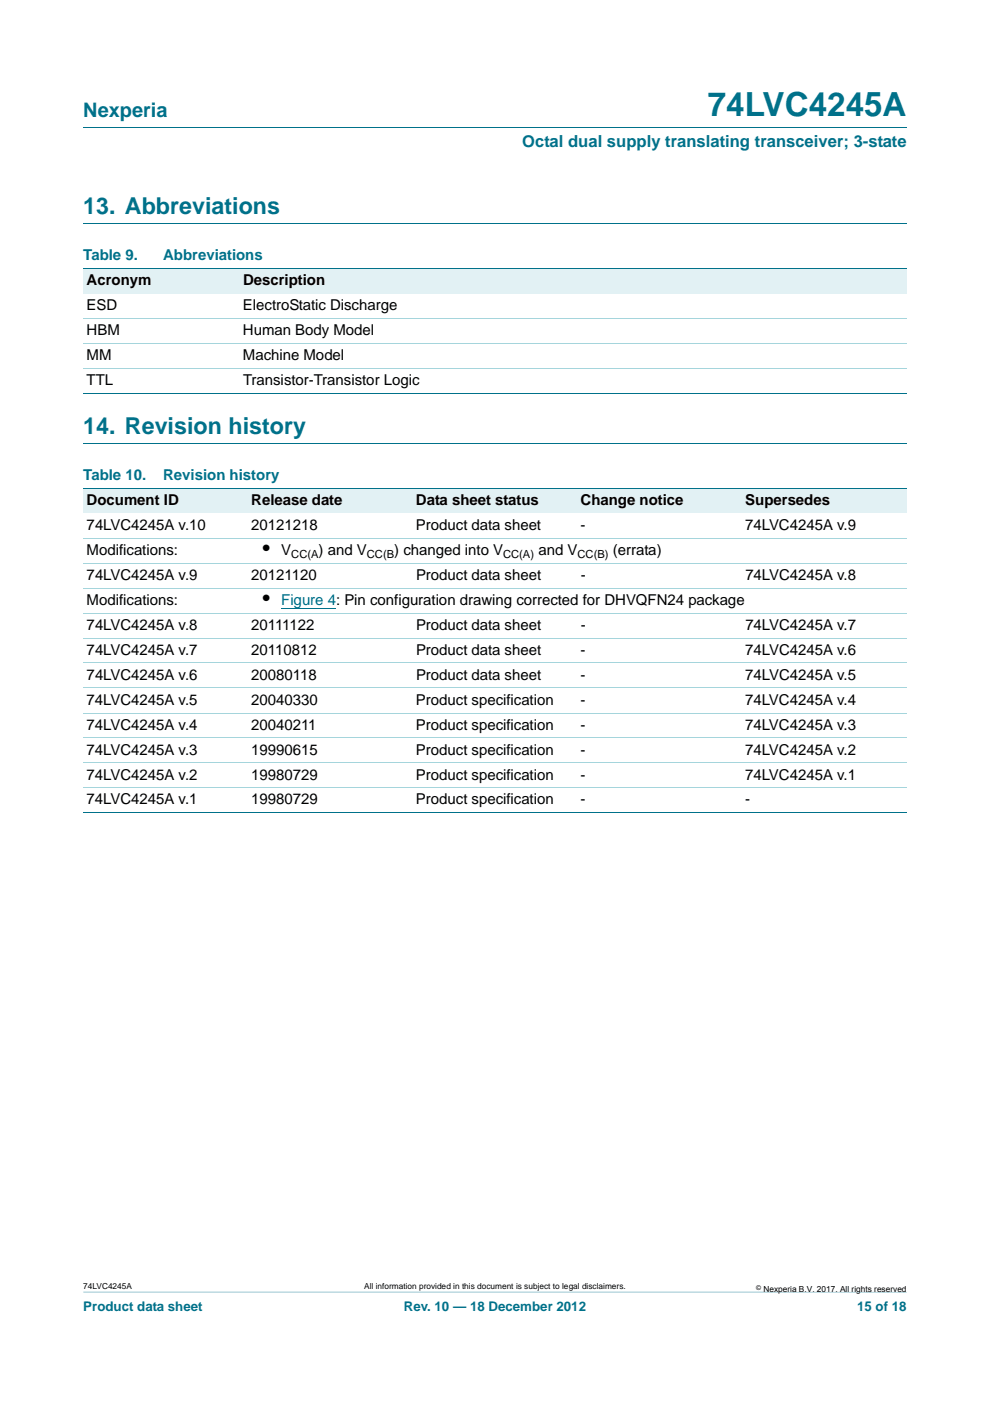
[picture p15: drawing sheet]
<svg xmlns="http://www.w3.org/2000/svg" width="210mm" height="297mm" viewBox="0 0 210 297" stroke-linecap="round" stroke-linejoin="round" font-family="sans-serif">
<defs><g id="words">
<text font-size="7" fill="#00718a" x="150.1" y="24.6">74LVC4245A</text>
<g font-size="4.9" fill="#00718a">
<text x="17.7" y="45.4">13. Abbreviations</text>
<text x="17.7" y="92">14. Revision history</text>
</g>
<text font-size="4.2" fill="#00718a" x="17.7" y="24.9">Nexperia</text>
<g font-size="4.2">
<text x="55.7" y="117.6">•</text>
<text x="55.7" y="128.2">•</text>
</g>
<text font-size="3.5" fill="#00718a" x="110.8" y="31.1">Octal dual supply translating transceiver; 3-state</text>
<g font-size="3.2" fill="#00718a">
<text x="17.7" y="55.2">Table 9.</text>
<text x="34.6" y="55.2">Abbreviations</text>
<text x="17.7" y="101.8">Table 10.</text>
<text x="34.6" y="101.8">Revision history</text>
</g>
<g font-size="3.2">
<text x="18.4" y="65.8">ESD</text>
<text x="18.4" y="60.5">Acronym</text>
<text x="51.5" y="65.8">ElectroStatic Discharge</text>
<text x="51.5" y="60.5">Description</text>
<text x="18.4" y="71.1">HBM</text>
<text x="51.5" y="71.1">Human Body Model</text>
<text x="18.4" y="76.4">MM</text>
<text x="51.5" y="76.4">Machine Model</text>
<text x="18.4" y="81.7">TTL</text>
<text x="51.5" y="81.7">Transistor-Transistor Logic</text>
<text x="18.4" y="107.1">Document ID</text>
<text x="53.3" y="107.1">Release date</text>
<text x="88.2" y="107.1">Data sheet status</text>
<text x="123.1" y="107.1">Change notice</text>
<text x="158.1" y="107.1">Supersedes</text>
<text x="18.4" y="112.4">74LVC4245A v.10</text>
<text x="53.3" y="112.4">20121218</text>
<text x="88.2" y="112.4">Product data sheet</text>
<text x="123.1" y="112.4">-</text>
<text x="158.1" y="112.4">74LVC4245A v.9</text>
<text x="18.4" y="117.6">Modifications:</text>
<text x="59.6" y="117.6">V</text>
<text x="67.6" y="117.6">) and V</text>
<text x="83.6" y="117.6">) changed into V</text>
<text x="114.2" y="117.6">and V</text>
<text x="130" y="117.6">(errata)</text>
<text x="18.4" y="122.9">74LVC4245A v.9</text>
<text x="53.3" y="122.9">20121120</text>
<text x="88.2" y="122.9">Product data sheet</text>
<text x="123.2" y="122.9">-</text>
<text x="158.1" y="122.9">74LVC4245A v.8</text>
<text x="18.4" y="128.2">Modifications:</text>
<text x="18.4" y="133.5">74LVC4245A v.8</text>
<text x="53.3" y="133.5">20111122</text>
<text x="88.2" y="133.5">Product data sheet</text>
<text x="123.2" y="133.5">-</text>
<text x="158.1" y="133.5">74LVC4245A v.7</text>
<text x="18.4" y="138.8">74LVC4245A v.7</text>
<text x="53.3" y="138.8">20110812</text>
<text x="88.2" y="138.8">Product data sheet</text>
<text x="123.2" y="138.8">-</text>
<text x="158.1" y="138.8">74LVC4245A v.6</text>
<text x="18.4" y="144.1">74LVC4245A v.6</text>
<text x="18.4" y="149.4">74LVC4245A v.5</text>
<text x="53.3" y="149.4">20040330</text>
<text x="53.3" y="144.1">20080118</text>
<text x="88.2" y="149.4">Product specification</text>
<text x="88.2" y="144.1">Product data sheet</text>
<text x="123.1" y="149.4">-</text>
<text x="123.2" y="144.1">-</text>
<text x="158.1" y="149.4">74LVC4245A v.4</text>
<text x="158.1" y="144.1">74LVC4245A v.5</text>
<text x="18.4" y="154.7">74LVC4245A v.4</text>
<text x="53.3" y="154.7">20040211</text>
<text x="88.2" y="154.7">Product specification</text>
<text x="123.1" y="154.7">-</text>
<text x="158.1" y="154.7">74LVC4245A v.3</text>
<text x="18.4" y="160">74LVC4245A v.3</text>
<text x="53.3" y="160">19990615</text>
<text x="88.2" y="160">Product specification</text>
<text x="123.1" y="160">-</text>
<text x="158.1" y="160">74LVC4245A v.2</text>
<text x="18.4" y="165.3">74LVC4245A v.2</text>
<text x="53.3" y="165.3">19980729</text>
<text x="88.2" y="165.3">Product specification</text>
<text x="123.1" y="165.3">-</text>
<text x="158.1" y="165.3">74LVC4245A v.1</text>
<text x="18.4" y="170.6">74LVC4245A v.1</text>
<text x="53.3" y="170.6">19980729</text>
<text x="88.2" y="170.6">Product specification</text>
<text x="123.1" y="170.6">-</text>
<text x="158" y="170.6">-</text>
</g>
<text font-size="3.2" fill="#00f" x="59.6" y="128.2">Figure 4: Pin configuration drawing corrected for DHVQFN24 package</text>
<g font-size="2.8" fill="#00718a">
<text x="17.7" y="277.9">Product data sheet</text>
<text x="85.6" y="277.9">Rev. 10 — 18 December 2012</text>
<text x="181.8" y="277.9">15 of 18</text>
</g>
<g font-size="2.4">
<text x="61.8" y="118.2">CC(A</text>
<text x="77.8" y="118.2">CC(B</text>
<text x="106.7" y="118.2">CC(A)</text>
<text x="122.5" y="118.2">CC(B)</text>
</g>
<g font-size="1.8">
<text x="17.7" y="273.3">74LVC4245A</text>
<text x="77.2" y="273.3">All information provided in this document is subject to legal disclaimers.</text>
<text x="161.9" y="273.9">Nexperia B.V. 2017. All rights reserved</text>
</g>
<text font-size="1.4" x="160.4" y="273.4">©</text>
</g></defs>
<path d="M17.7 273.9l174.6 .1z" fill="#00718a"/>
<path d="M17.7 27h174.6M17.7 47.4h174.6M17.7 94h174.6" fill="none" stroke="#00718a" stroke-width=".21"/>
<g fill="#e2f1f4">
<path d="M17.7 57h33.1v5.3h-33.1z"/>
<path d="M50.8 57h141.5v5.3h-141.5z"/>
<path d="M17.7 103.5h34.9v5.3h-34.9z"/>
<path d="M52.6 103.5h34.9v5.3h-34.9z"/>
<path d="M87.5 103.5h34.9v5.3h-34.9z"/>
<path d="M122.4 103.5h35v5.3h-35z"/>
<path d="M157.4 103.5h34.9v5.3h-34.9z"/>
</g>
<path d="M59.6 128.9h11.7" fill="none" stroke="#00f" stroke-width=".21"/>
<path d="M17.7 57h174.6M17.7 83.4h174.6M17.7 103.5h174.6M17.7 172.3h174.6" fill="none" stroke="#00718a" stroke-width=".21"/>
<g fill="none" stroke="#a5d5dc" stroke-width=".21">
<path d="M17.7 67.5h174.6M17.7 72.8h174.6M17.7 78.1h174.6M17.7 114.1h174.6M17.7 119.4h174.6M17.7 124.7h174.6M17.7 130h174.6M17.7 135.3h174.6M17.7 140.6h174.6M17.7 145.9h174.6M17.7 151.2h174.6M17.7 156.5h174.6"/>
<path d="M17.7 161.8h174.6M17.7 167h174.6"/>
</g>
<use href="#words"/>
</svg>
